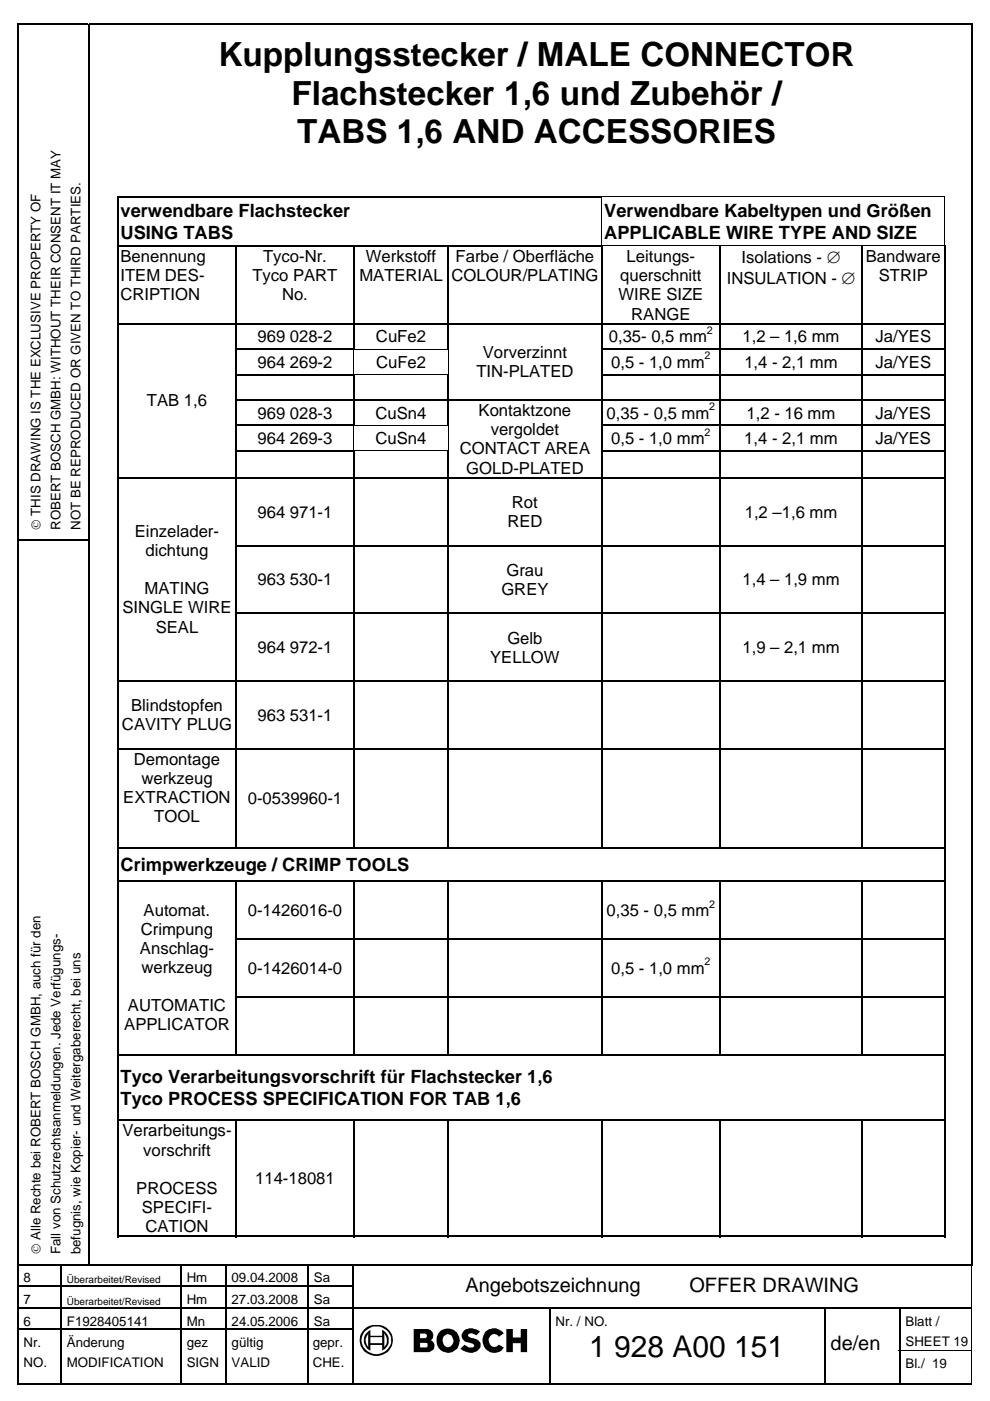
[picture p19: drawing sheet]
<svg xmlns="http://www.w3.org/2000/svg" width="210mm" height="297mm" viewBox="0 0 210 297" stroke-linecap="round" stroke-linejoin="round" font-family="sans-serif">
<defs><g id="words">
<g font-size="7">
<text x="46.4" y="14.1">Kupplungsstecker / MALE CONNECTOR</text>
<text x="61.8" y="22.2">Flachstecker 1,6 und Zubehör /</text>
<text x="63" y="30.3">TABS 1,6 AND ACCESSORIES</text>
</g>
<text font-size="6.3" x="124.9" y="287.7">1 928 A00 151</text>
<g font-size="4.2">
<text x="98.7" y="274">Angebotszeichnung</text>
<text x="146.2" y="274">OFFER DRAWING</text>
<text x="176.1" y="286.3">de/en</text>
</g>
<g font-size="3.9">
<text x="25.5" y="46.1">verwendbare Flachstecker</text>
<text x="128.1" y="46.1">Verwendbare Kabeltypen und Größen</text>
<text x="25.5" y="50.6">USING TABS</text>
<text x="128.1" y="50.6">APPLICABLE WIRE TYPE AND SIZE</text>
<text x="25.5" y="184.7">Crimpwerkzeuge / CRIMP TOOLS</text>
<text x="25.5" y="229.7">Tyco Verarbeitungsvorschrift für Flachstecker 1,6</text>
<text x="25.5" y="234.2">Tyco PROCESS SPECIFICATION FOR TAB 1,6</text>
</g>
<g font-size="3.5">
<text x="25.5" y="55.6">Benennung</text>
<text x="25.5" y="59.6">ITEM DES-</text>
<text x="53.5" y="59.6">Tyco PART</text>
<text x="55.8" y="55.6">Tyco-Nr.</text>
<text x="76.2" y="59.6">MATERIAL</text>
<text x="77.6" y="55.6">Werkstoff</text>
<text x="95.7" y="59.6">COLOUR/PLATING</text>
<text x="96.6" y="55.6">Farbe / Oberfläche</text>
<text x="131.5" y="59.6">querschnitt</text>
<text x="132.9" y="55.6">Leitungs-</text>
<text x="157.2" y="55.9">Isolations - ∅</text>
<text x="183.6" y="55.6">Bandware</text>
<text x="186.3" y="59.6">STRIP</text>
<text x="25.5" y="63.7">CRIPTION</text>
<text x="59.8" y="63.7">No.</text>
<text x="131.1" y="63.7">WIRE SIZE</text>
<text x="154.1" y="60.2">INSULATION - ∅</text>
<text x="133.8" y="67.8">RANGE</text>
<text x="54.6" y="72.6">969 028-2</text>
<text x="54.6" y="78">964 269-2</text>
<text x="79.7" y="72.6">CuFe2</text>
<text x="79.7" y="78">CuFe2</text>
<text x="102.4" y="75.8">Vorverzinnt</text>
<text x="129.1" y="72.6">0,35- 0,5 mm</text>
<text x="129.6" y="78">0,5 - 1,0 mm</text>
<text x="157.4" y="72.6">1,2 – 1,6 mm</text>
<text x="157.8" y="78">1,4 - 2,1 mm</text>
<text x="185.6" y="72.6">Ja/YES</text>
<text x="185.6" y="78">Ja/YES</text>
<text x="101" y="79.9">TIN-PLATED</text>
<text x="31.2" y="86.1">TAB 1,6</text>
<text x="54.6" y="88.7">969 028-3</text>
<text x="79.6" y="88.7">CuSn4</text>
<text x="101.5" y="88.2">Kontaktzone</text>
<text x="128.6" y="88.7">0,35 - 0,5 mm</text>
<text x="158.3" y="88.7">1,2 - 16 mm</text>
<text x="185.6" y="88.7">Ja/YES</text>
<text x="54.6" y="94.1">964 269-3</text>
<text x="79.6" y="94.1">CuSn4</text>
<text x="104" y="92.3">vergoldet</text>
<text x="129.6" y="94.1">0,5 - 1,0 mm</text>
<text x="157.8" y="94.1">1,4 - 2,1 mm</text>
<text x="185.6" y="94.1">Ja/YES</text>
<text x="97.5" y="96.3">CONTACT AREA</text>
<text x="98.8" y="100.4">GOLD-PLATED</text>
<text x="108.5" y="107.7">Rot</text>
<text x="28.6" y="113.8">Einzelader-</text>
<text x="54.6" y="109.7">964 971-1</text>
<text x="107.6" y="111.7">RED</text>
<text x="157.9" y="109.7">1,2 –1,6 mm</text>
<text x="30.8" y="117.9">dichtung</text>
<text x="54.6" y="124.1">963 530-1</text>
<text x="107.4" y="122.1">Grau</text>
<text x="157.4" y="124.1">1,4 – 1,9 mm</text>
<text x="26" y="130">SINGLE WIRE</text>
<text x="30.6" y="126">MATING</text>
<text x="106.3" y="126.1">GREY</text>
<text x="33" y="134.1">SEAL</text>
<text x="107.6" y="136.4">Gelb</text>
<text x="54.6" y="138.5">964 972-1</text>
<text x="103.9" y="140.5">YELLOW</text>
<text x="157.4" y="138.5">1,9 – 2,1 mm</text>
<text x="25.9" y="154.9">CAVITY PLUG</text>
<text x="27.8" y="150.8">Blindstopfen</text>
<text x="54.6" y="152.8">963 531-1</text>
<text x="28.4" y="162.2">Demontage</text>
<text x="30" y="166.3">werkzeug</text>
<text x="26.1" y="170.3">EXTRACTION</text>
<text x="52.5" y="170.5">0-0539960-1</text>
<text x="32.7" y="174.4">TOOL</text>
<text x="30.5" y="194.1">Automat.</text>
<text x="52.5" y="194.2">0-1426016-0</text>
<text x="128.6" y="194.2">0,35 - 0,5 mm</text>
<text x="29.7" y="202.2">Anschlag-</text>
<text x="29.9" y="198.2">Crimpung</text>
<text x="30" y="206.3">werkzeug</text>
<text x="52.5" y="206.4">0-1426014-0</text>
<text x="129.6" y="206.4">0,5 - 1,0 mm</text>
<text x="27.1" y="214.4">AUTOMATIC</text>
<text x="26.4" y="218.5">APPLICATOR</text>
<text x="26" y="240.9">Verarbeitungs-</text>
<text x="30.4" y="245">vorschrift</text>
<text x="54.1" y="251.1">114-18081</text>
<text x="28.9" y="253.1">PROCESS</text>
<text x="30.1" y="257.2">SPECIFI-</text>
<text x="30.8" y="261.2">CATION</text>
</g>
<g font-size="2.8">
<text x="8.6" y="112.4" transform="rotate(-90 8.6 112.4)">© THIS DRAWING IS THE EXCLUSIVE PROPERTY OF</text>
<text x="12.8" y="112.4" transform="rotate(-90 12.8 112.4)">ROBERT BOSCH GMBH: WITHOUT THEIR CONSENT IT MAY</text>
<text x="17.1" y="112.4" transform="rotate(-90 17.1 112.4)">NOT BE REPRODUCED OR GIVEN TO THIRD PARTIES.</text>
<text x="8.6" y="265.9" transform="rotate(-90 8.6 265.9)">© Alle Rechte bei ROBERT BOSCH GMBH, auch für den</text>
<text x="12.8" y="265.9" transform="rotate(-90 12.8 265.9)">Fall von Schutzrechtsanmeldungen. Jede Verfügungs-</text>
<text x="17.1" y="265.9" transform="rotate(-90 17.1 265.9)">befugnis, wie Kopier- und Weitergaberecht, bei uns</text>
<text x="5" y="271.9">8</text>
<text x="39.6" y="271.9">Hm</text>
<text x="49.1" y="271.9">09.04.2008</text>
<text x="66.6" y="271.9">Sa</text>
<text x="5" y="276.5">7</text>
<text x="5" y="281.1">6</text>
<text x="14.2" y="281.1">F1928405141</text>
<text x="39.6" y="276.5">Hm</text>
<text x="39.6" y="281.1">Mn</text>
<text x="49.1" y="276.5">27.03.2008</text>
<text x="49.1" y="281.1">24.05.2006</text>
<text x="66.6" y="281.1">Sa</text>
<text x="66.6" y="276.5">Sa</text>
<text x="117.8" y="281.1">Nr. / NO.</text>
<text x="192" y="281.1">Blatt /</text>
<text x="5" y="285.7">Nr.</text>
<text x="14.2" y="285.7">Änderung</text>
<text x="39.6" y="285.7">gez</text>
<text x="49.1" y="285.7">gültig</text>
<text x="66.3" y="285.7">gepr.</text>
<text x="192" y="285.3">SHEET 19</text>
<text x="5" y="289.9">NO.</text>
<text x="14.2" y="289.9">MODIFICATION</text>
<text x="39.6" y="289.9">SIGN</text>
<text x="49.1" y="289.9">VALID</text>
<text x="66.3" y="289.9">CHE.</text>
<text x="192" y="290.1">Bl./ 19</text>
</g>
<g font-size="2.3">
<text x="149.9" y="70.8">2</text>
<text x="149.4" y="76.2">2</text>
<text x="150.4" y="87">2</text>
<text x="149.4" y="92.4">2</text>
<text x="150.4" y="192.4">2</text>
<text x="149.4" y="204.7">2</text>
</g>
<g font-size="2.1">
<text x="14.2" y="272.1">Überarbeitet/Revised</text>
<text x="14.2" y="276.7">Überarbeitet/Revised</text>
</g>
</g></defs>
<g fill="#000">
<path d="M3.6 5h.4v.4h-.4zM18.6 5h.4v.4h-.4zM205.8 5h.4v.4h-.4zM24.9 41.6h.2v.2h-.2zM24.9 52h.2v.3h-.2zM49.9 52h.3v.3h-.3zM74.9 52h.3v.3h-.3zM94.9 52h.3v.3h-.3zM127.4 52h.3v.3h-.3zM127.5 41.6h.2v.2h-.2zM152.6 52.2l.2 .1zM182.6 52.2l.3 .1z"/>
<path d="M200.2 52h.2v.3h-.2zM200.2 41.6h.2v.2h-.2zM200.2 41.6h.2v.1h-.2zM24.9 68.5h.2v.3h-.2zM24.9 73.9h.2v.3h-.2zM24.9 79.3h.2v.3h-.2zM49.9 68.5h.3v.3h-.3zM49.9 73.9h.3v.3h-.3zM49.9 79.3h.3v.3h-.3zM74.9 68.5h.3v.3h-.3zM74.9 73.9h.3v.3h-.3zM74.9 79.3h.3v.3h-.3z"/>
<path d="M74.9 79.3h.3v.2h-.3zM75 74.2h.1zM94.9 68.5h.3v.3h-.3zM94.9 73.9h.3v.2h-.3zM94.9 79.3h.3v.3h-.3zM95 74.1l.1 .1zM127.4 68.5h.3v.3h-.3zM127.4 73.9h.3v.3h-.3zM127.4 79.3h.3v.3h-.3zM152.6 68.5h.2v.3h-.2zM152.6 73.9h.2v.3h-.2zM152.6 79.3h.2v.3h-.2z"/>
<path d="M182.6 68.5h.3v.3h-.3zM182.6 73.9h.3v.3h-.3zM182.6 79.3h.3v.3h-.3zM200.2 68.5h.2v.3h-.2zM200.2 73.9h.2v.3h-.2zM200.2 79.3h.2v.3h-.2zM24.9 84.7h.2v.3h-.2zM24.9 90.1h.2v.2h-.2zM24.9 95.4h.2v.3h-.2zM49.9 84.7h.3v.3h-.3zM49.9 90.1h.3v.2h-.3zM49.9 95.4h.3v.3h-.3z"/>
<path d="M74.9 84.7h.3v.3h-.3zM74.9 90.1h.3v.2h-.3zM74.9 95.4h.3v.3h-.3zM75 90.3h.1zM94.9 84.7h.3v.3h-.3zM94.9 90.1h.3v.1h-.3zM94.9 95.4h.3v.3h-.3zM95 90.2l.1 .1zM127.4 84.7h.3v.3h-.3zM127.4 90.1h.3v.2h-.3zM127.4 95.4h.3v.3h-.3zM152.6 84.7h.2v.3h-.2z"/>
<path d="M152.6 90.1h.2v.2h-.2zM152.6 95.4h.2v.3h-.2zM182.6 84.7h.3v.3h-.3zM182.6 90.1h.3v.2h-.3zM182.6 95.4h.3v.3h-.3zM200.2 84.7h.2v.3h-.2zM200.2 90.1h.2v.2h-.2zM200.2 95.4h.2v.3h-.2zM3.6 114.4h.4v.3h-.4zM18.6 114.4h.4v.3h-.4zM24.9 101.2h.2v.3h-.2zM24.9 115.5h.2v.3h-.2z"/>
<path d="M49.9 101.2h.3v.3h-.3zM49.9 115.5h.3v.3h-.3zM74.9 101.2h.3v.3h-.3zM74.9 115.5h.3v.3h-.3zM94.9 101.2h.3v.3h-.3zM94.9 115.5h.3v.3h-.3zM127.4 101.2h.3v.3h-.3zM127.4 115.5h.3v.3h-.3zM152.6 101.2h.2v.3h-.2zM152.6 115.5h.2v.3h-.2zM182.6 101.2h.3v.3h-.3zM182.6 115.5h.3v.3h-.3z"/>
<path d="M200.2 101.2h.2v.3h-.2zM200.2 115.5h.2v.3h-.2zM205.8 114.4h.4v.3h-.4zM24.9 129.9h.2v.3h-.2zM49.9 129.9h.3v.3h-.3zM74.9 129.9h.3v.3h-.3zM94.9 129.9h.3v.3h-.3zM127.4 129.9h.3v.3h-.3zM152.6 129.9h.2v.3h-.2zM182.6 129.9h.3v.3h-.3zM200.2 129.9h.2v.3h-.2zM24.9 144.3h.2v.3h-.2z"/>
<path d="M24.9 158.7h.2v.2h-.2zM49.9 144.3h.3v.3h-.3zM49.9 158.7h.3v.2h-.3zM74.9 144.3h.3v.3h-.3zM74.9 158.7h.3v.2h-.3zM94.9 144.3h.3v.3h-.3zM94.9 158.7h.3v.2h-.3zM127.4 144.3h.3v.3h-.3zM127.4 158.7h.3v.2h-.3zM152.6 144.3h.2v.3h-.2zM152.6 158.7h.2v.2h-.2zM182.6 144.3h.3v.3h-.3z"/>
<path d="M182.6 158.7h.3v.2h-.3zM200.2 144.3h.2v.3h-.2zM200.2 158.7h.2v.2h-.2zM24.9 179.6h.2v.3h-.2zM200.2 179.6h.2v.3h-.2zM24.9 186.7h.2v.3h-.2zM24.9 198.9h.2v.3h-.2zM49.9 186.7h.3v.3h-.3zM49.9 198.9h.3v.3h-.3zM74.9 186.7h.3v.3h-.3zM74.9 198.9h.3v.3h-.3zM94.9 186.7h.3v.3h-.3z"/>
<path d="M94.9 198.9h.3v.3h-.3zM127.4 186.7h.3v.3h-.3zM127.4 198.9h.3v.3h-.3zM152.6 186.7h.2v.3h-.2zM152.6 198.9h.2v.3h-.2zM182.6 186.7h.3v.3h-.3zM182.6 198.9h.3v.3h-.3zM200.2 186.7h.2v.3h-.2zM200.2 198.9h.2v.3h-.2zM24.9 211.2h.2v.3h-.2zM49.9 211.2h.3v.3h-.3zM74.9 211.2h.3v.3h-.3z"/>
<path d="M94.9 211.2h.3v.3h-.3zM127.4 211.2h.3v.3h-.3zM152.6 211.2h.2v.3h-.2zM182.6 211.2h.3v.3h-.3zM200.2 211.2h.2v.3h-.2zM24.9 223.5h.2v.2h-.2zM24.9 237.4h.2v.3h-.2zM49.9 237.4h.3v.3h-.3zM74.9 237.4h.3v.3h-.3zM94.9 237.4h.3v.3h-.3zM127.4 237.4h.3v.3h-.3zM152.6 237.4h.2v.3h-.2z"/>
<path d="M182.6 237.4h.3v.3h-.3zM200.2 223.5h.2v.2h-.2zM200.2 237.4h.2v.3h-.2zM3.6 267.9h.4v.4h-.4zM3.6 272.5h.4v.4h-.4zM3.6 277.1h.4v.4h-.4zM12.8 267.9h.3v.4h-.3zM12.8 272.5h.3v.4h-.3zM12.8 277.1h.3v.4h-.3zM38.2 267.9h.3v.4h-.3zM38.2 272.5h.3v.4h-.3zM38.2 277.1h.3v.4h-.3z"/>
<path d="M47.7 267.9h.3v.4h-.3zM47.7 272.5h.3v.4h-.3zM47.7 277.1h.3v.4h-.3zM65.2 267.9h.3v.4h-.3zM65.2 272.5h.3v.4h-.3zM65.2 277.1h.3v.4h-.3zM74.7 267.9h.3v.4h-.3zM74.7 272.5h.3v.4h-.3zM74.7 277.1h.3v.4h-.3zM116.4 277.1h.3v.4h-.3zM174.7 277.1h.3v.4h-.3zM190.6 277.1h.3v.4h-.3z"/>
<path d="M200.2 262h.2v.3h-.2zM205.8 267.9h.4v.4h-.4zM205.9 268.3h.2zM205.9 272.5h.2v.4h-.2zM205.9 277.1h.2v.4h-.2zM3.6 281.7h.4v.4h-.4zM3.6 286.3h.4v.2h-.4zM12.8 281.7h.3v.4h-.3zM12.8 286.3h.3v.2h-.3zM38.2 281.7h.3v.4h-.3zM38.2 286.3h.3v.2h-.3zM47.7 281.7h.3v.4h-.3z"/>
<path d="M47.7 286.3h.3v.2h-.3zM65.2 281.7h.3v.4h-.3zM65.2 286.3h.3v.2h-.3zM74.7 281.7h.3v.4h-.3zM74.7 286.3h.3v.2h-.3zM116.4 281.7h.3v.4h-.3zM116.4 286.3h.3v.2h-.3zM174.7 281.7h.3v.4h-.3zM174.7 286.3h.3v.2h-.3zM190.6 281.7h.3v.4h-.3zM205.9 281.7h.2v.4h-.2z"/>
</g>
<g fill="none" stroke="#000" stroke-width=".34">
<path d="M3.6 5.2h15M3.8 5.4v109M18.8 5.4v109M19 5.2h186.8M206 5.4v109M3.8 114.7v153.2M4 114.5h14.6M18.8 114.7v153.2M206 114.7v153.2M3.8 268.3v4.2M3.8 272.9v4.2M3.8 277.5v4.2"/>
<path d="M4 268.1h8.8M4 272.7h8.8M4 277.3h8.8M13 268.3v4.2M13 272.9v4.2M13 277.5v4.2M13.1 268.1h25.1M13.1 272.7h25.1M13.1 277.3h25.1M38.4 268.3v4.2M38.4 272.9v4.2M38.4 277.5v4.2"/>
<path d="M38.5 268.1h9.2M38.5 272.7h9.2M38.5 277.3h9.2M47.9 268.3v4.2M47.9 272.9v4.2M47.9 277.5v4.2M48 268.1h17.2M48 272.7h17.2M48 277.3h17.2M65.3 268.3v4.2M65.3 272.9v4.2M65.3 277.5v4.2"/>
<path d="M65.5 268.1h9.2M65.5 272.7h9.2M65.5 277.3h9.2M74.9 268.3v4.2M74.9 272.9v4.2M74.9 277.5v4.2M75 268.1h130.8M75 277.3h41.4M116.5 277.5v4.2M116.7 277.3h58M174.9 277.5v4.2M175 277.3h15.6"/>
<path d="M190.8 277.5v4.2M190.9 277.3h15M3.6 293.4h9.2M3.8 282.1v4.2M3.8 286.5v7.1M4 281.9h8.8M13 282.1v4.2M13 286.5v7.1M13.1 281.9h25.1M13.1 293.4h25.1M38.4 282.1v4.2M38.4 286.5v7.1"/>
<path d="M38.5 281.9h9.2M38.5 293.4h9.2M47.9 282.1v4.2M47.9 286.5v7.1M48 281.9h17.2M48 293.4h17.2M65.3 282.1v4.2M65.3 286.5v7.1M65.5 281.9h9.2M65.5 293.4h9.2M74.9 282.1v4.2M74.9 286.5v7.1"/>
<path d="M75 293.4h41.4M116.5 282.1v4.2M116.5 286.5v7.1M116.7 293.4h58M174.9 282.1v4.2M174.9 286.5v7.1M175 293.4h15.6M190.8 282.1v4.2M190.8 286.5v7.1M190.9 293.4h15"/>
</g>
<g fill="none" stroke="#000" stroke-width=".21">
<path d="M127.5 41.7h72.7M127.6 41.8v10.2M127.7 52.1h72.5M200.3 41.8v10.2M75 74.2v5.1M75.2 74h19.7M75.2 79.4h19.7M95 74.2v5.1M75 90.3v5.1M75.2 90.1h19.7M75.2 95.5h19.7M95 90.3v5.1"/>
<path d="M206 268.3v4.2M206 272.9v4.2M206 277.5v4.2M190.6 286.4h15.5M206 282.1v4.2M206 286.5v7.1"/>
</g>
<g fill="#000">
<path d="M77.2 281.8a3.7 3.7 0 0 1 6 1.6 3.5 3.5 0 0 1-3.1 4.1 3.5 3.5 0 0 1-3.9-3.3h.4a3.2 3.2 0 0 0 3.5 2.9 3.2 3.2 0 0 0 2.8-3.5 3.2 3.2 0 0 0-3.4-2.4 3.2 3.2 0 0 0-2.9 3h-.4a2.96 2.96 0 0 1 1-2.4z" fill-rule="evenodd"/>
<path d="M78.2 282.2l.3-.2v1.2h2.5v-1.3a2.41 2.41 0 0 1 .8 3.9l-.8 .6v-1.2h-2.5v-.4h3l-.1 .8 .2-.1a2.07 2.07 0 0 0-.2-2.8l.1 2.1h-.5v-1.3h-2.9v-.8a2.03 2.03 0 0 0 0 2.9v-2.1h.4v2.9a2.58 2.58 0 0 1-1.1-3.4z" fill-rule="evenodd"/>
<path d="M87.7 281.8h3a1.32 1.32 0 0 1 1.1 1 1.32 1.32 0 0 1-.5 1.4 1.29 1.29 0 0 1 .8 1.3 1.29 1.29 0 0 1-1.1 1.2h-3.3v-3.3h1.4v.3h.2v1h-.2v1h1.3l.3-.2v-.6l-.2-.1-1.2-.1v-1h.9l.3-.3a.54 .54 0 0 0-.4-.7h-1v.7h-1.4z" fill-rule="evenodd"/>
<path d="M93.4 282.2a2.57 2.57 0 0 1 4 1.4 2.57 2.57 0 0 1-2.8 3.1 2.35 2.35 0 0 1-2-2.5h1.3a1.16 1.16 0 0 0 .9 1.4 1.16 1.16 0 0 0 1.3-1.1v-.4a1.15 1.15 0 0 0-1.2-1.2 1.15 1.15 0 0 0-1 1.3h-1.3v-.8l.3-.7z" fill-rule="evenodd"/>
<path d="M98.3 282.2a2.59 2.59 0 0 1 3.4 .2l-.7 .7a1.44 1.44 0 0 0-1.7-.2v.1a.79 .79 0 0 0 .9 .7 2 2 0 0 1 1.7 1.1 1.96 1.96 0 0 1-2.6 1.9l-.7-.1-1-.7 .9-.8 .9 .6h.9l.2-.2v-.3a3.5 3.5 0 0 0-1.9-.8l-.3-.2a1.33 1.33 0 0 1 0-2z" fill-rule="evenodd"/>
<path d="M102.9 282.4a2.59 2.59 0 0 1 3.9 .3l-1 .7a1.18 1.18 0 0 0-1.5-.4 1.18 1.18 0 0 0-.6 1.4 1.15 1.15 0 0 0 .8 1.2 1.15 1.15 0 0 0 1.3-.5l1 .6a2.49 2.49 0 0 1-3 1 2.49 2.49 0 0 1-1.5-2.7z" fill-rule="evenodd"/>
<path d="M107.4 281.8h1.3v1.8h1.7v-1.8h1.4v4.9h-1.4v-1.9h-1.7v1.9h-1.3z" fill-rule="evenodd"/>
</g>
<g fill="none" stroke="#000" stroke-width=".25">
<path d="M24.9 41.7h102.6M25 41.8v10.2M25 52.3v16.2M25.1 52.2h24.8M50 52.3v16.2M50.2 52.2h24.7M75 52.3v16.2M75.2 52.2h19.7M95 52.3v16.2M95.2 52.2h32.2M127.6 52.3v16.2M152.7 52.3v16.2"/>
<path d="M182.7 52.3v16.2M200.3 52.3v16.2M25 68.8v5.1M25 74.2v5.1M25 79.6v5.1M25.1 68.7h24.8M50 68.8v5.1M50 74.2v5.1M50 79.6v5.1M50.2 68.7h24.7M50.2 74h24.7M50.2 79.4h24.7"/>
<path d="M75 68.8v5.1M75 79.6v5.1M75.2 68.7h19.7M95 68.8v5.1M95 79.6v5.1M95.2 68.7h32.2M127.6 68.8v5.1M127.6 74.2v5.1M127.6 79.6v5.1M127.7 68.7h24.9M127.7 74h24.9M127.7 79.4h24.9"/>
<path d="M152.7 68.8v5.1M152.7 74.2v5.1M152.7 79.6v5.1M152.8 68.7h29.8M152.8 74h29.8M152.8 79.4h29.8M182.7 68.8v5.1M182.7 74.2v5.1M182.7 79.6v5.1M182.9 68.7h17.3M182.9 74h17.3M182.9 79.4h17.3"/>
<path d="M200.3 68.8v5.1M200.3 74.2v5.1M200.3 79.6v5.1M25 85v5.1M25 90.3v5.1M25 95.7v5.5M50 85v5.1M50 90.3v5.1M50 95.7v5.5M50.2 84.8h24.7M50.2 90.2h24.7M50.2 95.6h24.7"/>
<path d="M75 85v5.1M75 95.7v5.5M75.2 84.8h19.7M95 85v5.1M95 95.7v5.5M95.2 84.8h32.2M127.6 85v5.1M127.6 90.3v5.1M127.6 95.7v5.5M127.7 84.8h24.9M127.7 90.2h24.9M127.7 95.6h24.9"/>
<path d="M152.7 85v5.1M152.7 90.3v5.1M152.7 95.7v5.5M152.8 84.8h29.8M152.8 90.2h29.8M152.8 95.6h29.8M182.7 85v5.1M182.7 90.3v5.1M182.7 95.7v5.5M182.9 84.8h17.3M182.9 90.2h17.3M182.9 95.6h17.3"/>
<path d="M200.3 85v5.1M200.3 90.3v5.1M200.3 95.7v5.5M25 101.5v14M25 115.8v14.1M25.1 101.3h24.8M50 101.5v14M50 115.8v14.1M50.2 101.3h24.7M50.2 115.7h24.7M75 101.5v14M75 115.8v14.1"/>
<path d="M75.2 101.3h19.7M75.2 115.7h19.7M95 101.5v14M95 115.8v14.1M95.2 101.3h32.2M95.2 115.7h32.2M127.6 101.5v14M127.6 115.8v14.1M127.7 101.3h24.9M127.7 115.7h24.9M152.7 101.5v14M152.7 115.8v14.1"/>
<path d="M152.8 101.3h29.8M152.8 115.7h29.8M182.7 101.5v14M182.7 115.8v14.1M182.9 101.3h17.3M182.9 115.7h17.3M200.3 101.5v14M200.3 115.8v14.1M25 130.2v14.1M50 130.2v14.1M50.2 130h24.7M75 130.2v14.1"/>
<path d="M75.2 130h19.7M95 130.2v14.1M95.2 130h32.2M127.6 130.2v14.1M127.7 130h24.9M152.7 130.2v14.1M152.8 130h29.8M182.7 130.2v14.1M182.9 130h17.3M200.3 130.2v14.1M25 144.6v14.1M25 158.9v20.7"/>
<path d="M25.1 144.4h24.8M25.1 158.8h24.8M50 144.6v14.1M50 158.9v20.7M50.2 144.4h24.7M50.2 158.8h24.7M75 144.6v14.1M75 158.9v20.7M75.2 144.4h19.7M75.2 158.8h19.7M95 144.6v14.1M95 158.9v20.7"/>
<path d="M95.2 144.4h32.2M95.2 158.8h32.2M127.6 144.6v14.1M127.6 158.9v20.7M127.7 144.4h24.9M127.7 158.8h24.9M152.7 144.6v14.1M152.7 158.9v20.7M152.8 144.4h29.8M152.8 158.8h29.8M182.7 144.6v14.1M182.7 158.9v20.7"/>
<path d="M182.9 144.4h17.3M182.9 158.8h17.3M200.3 144.6v14.1M200.3 158.9v20.7M25 179.9v6.8M25.1 179.7h175.1M200.3 179.9v6.8M25 187v11.9M25 199.2v12M25.1 186.8h24.8M50 187v11.9M50 199.2v12"/>
<path d="M50.2 186.8h24.7M50.2 199.1h24.7M75 187v11.9M75 199.2v12M75.2 186.8h19.7M75.2 199.1h19.7M95 187v11.9M95 199.2v12M95.2 186.8h32.2M95.2 199.1h32.2M127.6 187v11.9M127.6 199.2v12"/>
<path d="M127.7 186.8h24.9M127.7 199.1h24.9M152.7 187v11.9M152.7 199.2v12M152.8 186.8h29.8M152.8 199.1h29.8M182.7 187v11.9M182.7 199.2v12M182.9 186.8h17.3M182.9 199.1h17.3M200.3 187v11.9M200.3 199.2v12"/>
<path d="M25 211.5v12M50 211.5v12M50.2 211.3h24.7M75 211.5v12M75.2 211.3h19.7M95 211.5v12M95.2 211.3h32.2M127.6 211.5v12M127.7 211.3h24.9M152.7 211.5v12M152.8 211.3h29.8M182.7 211.5v12"/>
<path d="M182.9 211.3h17.3M200.3 211.5v12M25 223.7v13.7M25 237.7v24.6M25.1 223.6h175.1M25.1 237.5h24.8M50 237.7v24.6M50.2 237.5h24.7M75 237.7v24.6M75.2 237.5h19.7M95 237.7v24.6M95.2 237.5h32.2"/>
<path d="M127.6 237.7v24.6M127.7 237.5h24.9M152.7 237.7v24.6M152.8 237.5h29.8M182.7 237.7v24.6M182.9 237.5h17.3M200.3 223.7v13.7M200.3 237.7v24.6M24.9 262.1h25M50.2 262.1h24.7M75.2 262.1h19.7M95.2 262.1h32.2"/>
<path d="M127.7 262.1h24.9M152.8 262.1h29.8M182.9 262.1h17.3"/>
</g>
<use href="#words"/>
</svg>
